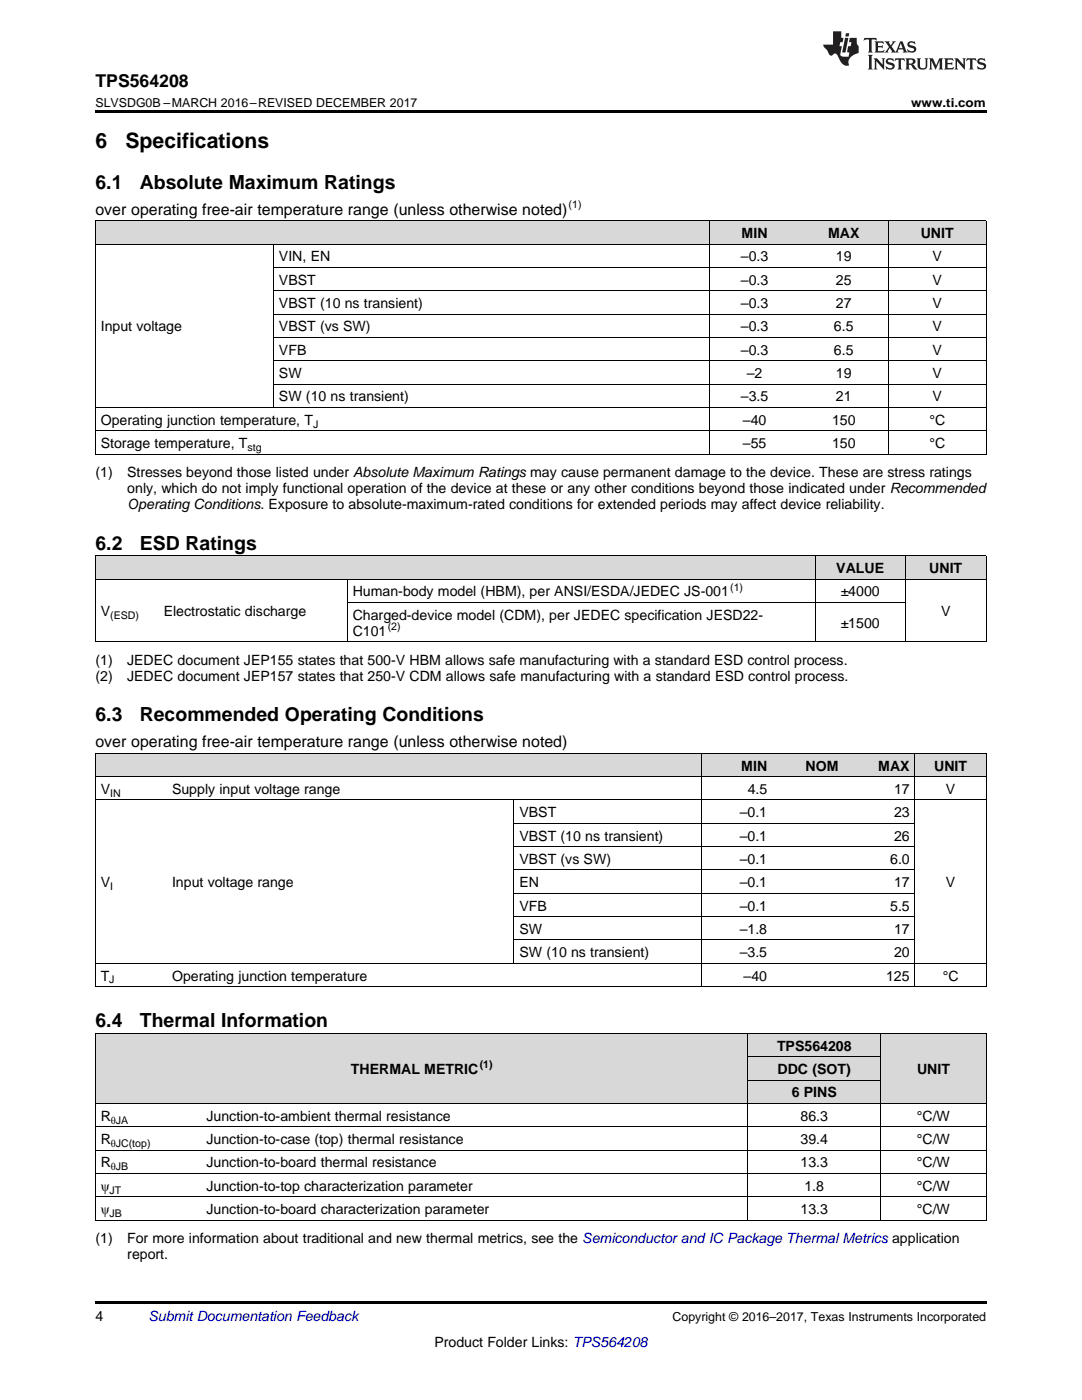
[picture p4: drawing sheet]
<svg xmlns="http://www.w3.org/2000/svg" width="216mm" height="279mm" viewBox="0 0 216 279" stroke-linecap="round" stroke-linejoin="round" font-family="sans-serif">
<defs><g id="words">
<g font-size="4.2">
<text x="19" y="29.6">6</text>
<text x="25" y="29.6">Specifications</text>
</g>
<g font-size="3.9">
<text x="19" y="37.7">6.1</text>
<text x="27.9" y="37.7">Absolute Maximum Ratings</text>
<text x="19" y="109.7">6.2</text>
<text x="27.9" y="109.7">ESD Ratings</text>
<text x="19" y="144">6.3</text>
<text x="27.9" y="144">Recommended Operating Conditions</text>
<text x="19" y="205">6.4</text>
<text x="27.9" y="205">Thermal Information</text>
</g>
<text font-size="3.5" x="19" y="17.3">TPS564208</text>
<g font-size="3.2">
<text x="19" y="42.9">over operating free-air temperature range (unless otherwise noted)</text>
<text x="19" y="149.1">over operating free-air temperature range (unless otherwise noted)</text>
</g>
<g font-size="2.8">
<text x="148" y="47.5">MIN</text>
<text x="165.2" y="47.5">MAX</text>
<text x="183.7" y="47.5">UNIT</text>
<text x="55.7" y="52.2">VIN, EN</text>
<text x="147.8" y="52.2">–0.3</text>
<text x="166.8" y="52.2">19</text>
<text x="186.1" y="52.2">V</text>
<text x="55.7" y="56.8">VBST</text>
<text x="147.8" y="56.8">–0.3</text>
<text x="166.8" y="56.8">25</text>
<text x="186.1" y="56.8">V</text>
<text x="55.7" y="61.5">VBST (10 ns transient)</text>
<text x="147.8" y="61.5">–0.3</text>
<text x="166.8" y="61.5">27</text>
<text x="186.1" y="61.5">V</text>
<text x="20.1" y="66.1">Input voltage</text>
<text x="55.7" y="66.1">VBST (vs SW)</text>
<text x="55.7" y="70.8">VFB</text>
<text x="147.8" y="66.1">–0.3</text>
<text x="147.8" y="70.8">–0.3</text>
<text x="166.4" y="66.1">6.5</text>
<text x="166.4" y="70.8">6.5</text>
<text x="186.1" y="66.1">V</text>
<text x="186.1" y="70.8">V</text>
<text x="55.7" y="75.5">SW</text>
<text x="149" y="75.5">–2</text>
<text x="166.8" y="75.5">19</text>
<text x="186.1" y="75.5">V</text>
<text x="55.7" y="80.1">SW (10 ns transient)</text>
<text x="147.8" y="80.1">–3.5</text>
<text x="166.8" y="80.1">21</text>
<text x="186.1" y="80.1">V</text>
<text x="20.1" y="84.8">Operating junction temperature, T</text>
<text x="20.1" y="89.4">Storage temperature, T</text>
<text x="148.2" y="84.8">–40</text>
<text x="148.2" y="89.4">–55</text>
<text x="166" y="84.8">150</text>
<text x="166" y="89.4">150</text>
<text x="185.5" y="84.8">°C</text>
<text x="185.5" y="89.4">°C</text>
<text x="19" y="95.3">(1)</text>
<text x="25.4" y="95.3">Stresses beyond those listed under Absolute Maximum Ratings may cause permanent damage to the device. These are stress ratings</text>
<text x="25.4" y="98.5">only, which do not imply functional operation of the device at these or any other conditions beyond those indicated under Recommended</text>
<text x="25.4" y="101.6">Operating Conditions. Exposure to absolute-maximum-rated conditions for extended periods may affect device reliability.</text>
<text x="70.4" y="119">Human-body model (HBM), per ANSI/ESDA/JEDEC JS-001</text>
<text x="166.9" y="114.4">VALUE</text>
<text x="167.7" y="119">±4000</text>
<text x="185.4" y="114.4">UNIT</text>
<text x="20.1" y="122.9">V</text>
<text x="32.7" y="122.9">Electrostatic discharge</text>
<text x="70.4" y="123.7">Charged-device model (CDM), per JEDEC specification JESD22-</text>
<text x="167.7" y="125.3">±1500</text>
<text x="187.8" y="122.9">V</text>
<text x="70.4" y="126.9">C101</text>
<text x="19" y="132.7">(1)</text>
<text x="19" y="135.9">(2)</text>
<text x="25.4" y="132.7">JEDEC document JEP155 states that 500-V HBM allows safe manufacturing with a standard ESD control process.</text>
<text x="25.4" y="135.9">JEDEC document JEP157 states that 250-V CDM allows safe manufacturing with a standard ESD control process.</text>
<text x="147.9" y="153.8">MIN</text>
<text x="160.7" y="153.8">NOM</text>
<text x="175.3" y="153.8">MAX</text>
<text x="186.4" y="153.8">UNIT</text>
<text x="20.1" y="158.4">V</text>
<text x="34.3" y="158.4">Supply input voltage range</text>
<text x="149.2" y="158.4">4.5</text>
<text x="178.4" y="158.4">17</text>
<text x="188.7" y="158.4">V</text>
<text x="103.6" y="163.1">VBST</text>
<text x="103.6" y="167.7">VBST (10 ns transient)</text>
<text x="147.6" y="163.1">–0.1</text>
<text x="147.6" y="167.7">–0.1</text>
<text x="178.4" y="163.1">23</text>
<text x="178.4" y="167.7">26</text>
<text x="103.6" y="172.4">VBST (vs SW)</text>
<text x="147.6" y="172.4">–0.1</text>
<text x="177.6" y="172.4">6.0</text>
<text x="20.1" y="177.1">V</text>
<text x="34.3" y="177.1">Input voltage range</text>
<text x="103.6" y="177.1">EN</text>
<text x="147.6" y="177.1">–0.1</text>
<text x="178.4" y="177.1">17</text>
<text x="188.7" y="177.1">V</text>
<text x="103.6" y="181.7">VFB</text>
<text x="147.6" y="181.7">–0.1</text>
<text x="177.6" y="181.7">5.5</text>
<text x="103.6" y="186.4">SW</text>
<text x="103.6" y="191">SW (10 ns transient)</text>
<text x="147.6" y="186.4">–1.8</text>
<text x="147.6" y="191">–3.5</text>
<text x="178.4" y="186.4">17</text>
<text x="178.4" y="191">20</text>
<text x="20.1" y="195.7">T</text>
<text x="34.3" y="195.7">Operating junction temperature</text>
<text x="148.4" y="195.7">–40</text>
<text x="176.8" y="195.7">125</text>
<text x="188.1" y="195.7">°C</text>
<text x="155" y="209.7">TPS564208</text>
<text x="70" y="214.3">THERMAL METRIC</text>
<text x="155.2" y="214.3">DDC (SOT)</text>
<text x="183" y="214.3">UNIT</text>
<text x="158" y="219">6 PINS</text>
<text x="20.1" y="223.7">R</text>
<text x="41.2" y="223.7">Junction-to-ambient thermal resistance</text>
<text x="159.7" y="223.7">86.3</text>
<text x="183" y="223.7">°C/W</text>
<text x="20.1" y="228.3">R</text>
<text x="20.1" y="233">R</text>
<text x="41.2" y="228.3">Junction-to-case (top) thermal resistance</text>
<text x="41.2" y="233">Junction-to-board thermal resistance</text>
<text x="159.7" y="228.3">39.4</text>
<text x="159.7" y="233">13.3</text>
<text x="183" y="228.3">°C/W</text>
<text x="183" y="233">°C/W</text>
<text x="20.1" y="237.6">ψ</text>
<text x="41.2" y="237.6">Junction-to-top characterization parameter</text>
<text x="160.5" y="237.6">1.8</text>
<text x="183" y="237.6">°C/W</text>
<text x="20.1" y="242.3">ψ</text>
<text x="41.2" y="242.3">Junction-to-board characterization parameter</text>
<text x="159.7" y="242.3">13.3</text>
<text x="183" y="242.3">°C/W</text>
<text x="19" y="248.1">(1)</text>
<text x="25.4" y="248.1">For more information about traditional and new thermal metrics, see the Semiconductor and IC Package Thermal Metrics application</text>
<text x="25.4" y="251.3">report.</text>
<text x="19" y="263.6">4</text>
<text x="86.7" y="268.9">Product Folder Links: TPS564208</text>
</g>
<text font-size="2.8" fill="#0000c8" x="29.6" y="263.6">Submit Documentation Feedback</text>
<g font-size="2.5">
<text x="19" y="21.4">SLVSDG0B –MARCH 2016–REVISED DECEMBER 2017</text>
<text x="181.8" y="21.4">www.ti.com</text>
<text x="134.2" y="263.6">Copyright © 2016–2017, Texas Instruments Incorporated</text>
</g>
<g font-size="2.1">
<text x="113.5" y="41.6">(1)</text>
<text x="49.4" y="90">stg</text>
<text x="62.5" y="85.3">J</text>
<text x="145.7" y="117.9">(1)</text>
<text x="22" y="123.5">(ESD)</text>
<text x="77.4" y="125.7">(2)</text>
<text x="22" y="159">IN</text>
<text x="22" y="177.6">I</text>
<text x="21.8" y="196.3">J</text>
<text x="95.7" y="213.2">(1)</text>
<text x="22.1" y="224.2">θJA</text>
<text x="22.1" y="228.9">θJC(top)</text>
<text x="22.1" y="233.5">θJB</text>
<text x="21.9" y="238.2">JT</text>
<text x="21.9" y="242.9">JB</text>
</g>
</g></defs>
<g fill="#d8d8d8">
<path d="M19 206.3h21.1v14h-21.1z"/>
<path d="M40.1 206.3h109.2v14h-109.2z"/>
<path d="M175.7 206.3h21.1v14h-21.1z"/>
<path d="M149.3 215.6h26.4v4.7h-26.4z"/>
<path d="M149.3 211h26.4v4.6h-26.4z"/>
<path d="M149.3 206.3h26.4v4.7h-26.4z"/>
<path d="M19 150.4h14.3v4.6h-14.3z"/>
<path d="M33.3 150.4h69.3v4.6h-69.3z"/>
<path d="M102.6 150.4h37.3v4.6h-37.3z"/>
<path d="M139.9 150.4h14.3v4.6h-14.3z"/>
<path d="M154.2 150.4h14.2v4.6h-14.2z"/>
<path d="M168.4 150.4h14.2v4.6h-14.2z"/>
<path d="M182.6 150.4h14.2v4.6h-14.2z"/>
<path d="M19 111h12.6v4.6h-12.6z"/>
<path d="M31.6 111h37.7v4.6h-37.7z"/>
<path d="M69.3 111h93.4v4.6h-93.4z"/>
<path d="M162.7 111h18v4.6h-18z"/>
<path d="M180.7 111h16.1v4.6h-16.1z"/>
<path d="M19 44.1h35.6v4.7h-35.6z"/>
<path d="M54.6 44.1h87.1v4.7h-87.1z"/>
<path d="M141.7 44.1h17.8v4.7h-17.8z"/>
<path d="M159.5 44.1h17.8v4.7h-17.8z"/>
<path d="M177.3 44.1h19.5v4.7h-19.5z"/>
</g>
<g fill="#000">
<path d="M19 22h177.8v.5h-177.8zM19 128.1h.2zM69.2 128.1h.1zM162.6 128.1h.1zM180.6 128.1h.1zM196.7 128.1h.1zM19 196.9l.2 .1zM102.5 196.9l.1 .1zM139.8 196.9l.1 .1zM182.5 196.9l.1 .1zM196.7 196.9l.1 .1zM19 243.5l.2 .1z"/>
<path d="M149.2 243.5l.1 .1zM175.6 243.5l.1 .1zM196.7 243.5l.1 .1zM19 259.7h177.8v.5h-177.8z"/>
</g>
<g fill="none" stroke="#000" stroke-width=".2">
<path d="M19 48.7h177.8M19 44.1h177.8M19.1 44.1v46.6M54.6 48.8v32.6M54.6 58h142.2M54.6 53.4h142.2M141.7 44.1v46.6M177.2 44.1v46.6M196.8 44.1v46.6M54.6 76.7h142.2M54.6 72h142.2M54.6 67.4h142.2"/>
<path d="M54.6 62.7h142.2M19 90.6h177.8M19 86h177.8M19 81.3h177.8M19 115.6h177.8M19 110.9h177.8M19.1 110.9v17.2M69.3 115.6v12.5M162.6 110.9v17.2M180.6 110.9v17.2M196.8 110.9v17.2M19 128.1h177.8"/>
<path d="M69.3 120.2h111.4M19 150.3l177.8 .1v46.6M19 159.6h177.8M19 155h177.8M19.1 150.4v46.6M102.5 159.7v32.6M139.9 150.4v46.6M182.5 150.4v46.6M102.6 178.3h80M102.6 173.6h80M102.6 169h80M102.6 164.3h80"/>
<path d="M19 196.9h177.8M19 192.2h177.8M102.6 187.6h80M102.6 182.9h80M19 206.3h177.8M19.1 206.3v37.3M149.2 206.3v37.3M149.3 215.6h26.4M149.3 210.9h26.4M175.7 206.3v37.3M196.8 206.3v37.3M19 238.8h177.8"/>
<path d="M19 234.2h177.8M19 229.5h177.8M19 224.9h177.8M19 220.2h177.8M19 243.5h177.8"/>
</g>
<g fill="#231f20">
<path d="M172.5 7.6l-.1 .5 .4-.2h.6v.1v2.1l-.2 .4h.9l-.2-.4v-2.1l.1-.1h.5l.5 .2-.2-.5zM174.5 8.3l.2 .3v1.5l-.2 .4h1.8l.2-.6a1.04 1.04 0 0 1-1.3 .2v-.7h.6l.3 .2v-.6l-.3 .2h-.6v-.6l.8-.1 .4 .3-.2-.5zM176.5 8.3l.9 1.1-.9 1.1h.8l-.2-.2 .4-.7 .5 .7-.2 .2h1.5l-.2-.2 .2-.4h.9l.1 .4-.2 .2h1l-.3-.3-.7-1.9h-.5l-.9 2-.8-1 .9-1h-.8l.1 .3-.4 .5-.3-.6 .1-.2zM179.7 8.6l.4 1h-.7zM181.3 8.4a.63 .63 0 0 0-.2 .7 .63 .63 0 0 0 .6 .4l.6 .2 .1 .2a.75 .75 0 0 1-.7 .4 .75 .75 0 0 1-.6-.5l.1 .7 .1-.1a1.11 1.11 0 0 0 1.5-.6 1.13 1.13 0 0 0-1.2-.8l-.1-.4a1.04 1.04 0 0 1 1.2 .2l-.2-.5-.2 .1-.4-.2zM173.2 10.9l.2 .4v2.2l-.2 .4h1l-.3-.4v-2.2l.3-.4zM174.3 11.6l.3 .4v1.5l-.3 .4h.8l-.2-.4v-1.3l1.5 1.7v-1.9l.2-.4h-.7l.2 .4v.9l-1.1-1.3zM177 11.8a.62 .62 0 0 0-.2 .7 .62 .62 0 0 0 .6 .4l.6 .1 .1 .3a.76 .76 0 0 1-.7 .3 .76 .76 0 0 1-.7-.4l.2 .7 .1-.1a1.11 1.11 0 0 0 1.5-.6 1.13 1.13 0 0 0-1.2-.8l-.1-.4a1.04 1.04 0 0 1 1.2 .2l-.2-.6-.2 .1-.5-.1zM178.7 11.6l-.2 .6a.61 .61 0 0 1 .8-.3v1.6l-.2 .4h.9l-.2-.4v-1.6a.63 .63 0 0 1 .7 .3l-.1-.6zM180.6 11.6l.3 .4v1.5l-.3 .4h1l-.2-.2-.1-.8 .6 .2a.76 .76 0 0 0 1.2 .7l-1-1a.58 .58 0 0 0 .6-.5 .58 .58 0 0 0-.5-.6zM181.4 11.9h.1a.45 .45 0 0 1 .5 .1 .45 .45 0 0 1 .1 .5l-.8 .2zM182.9 11.6l.2 .2a2.17 2.17 0 0 0 .3 1.9 .99 .99 0 0 0 1.6-.6v-1.1l.2-.4h-.7l.2 .2a1.92 1.92 0 0 1-.2 1.8 .6 .6 0 0 1-.9-.5v-1.1l.2-.4zM185.4 11.6l.2 .4v1.5l-.2 .4h.7l-.2-.4v-1.4l.8 1.8 .8-1.8v1.4l-.2 .4h.9l-.2-.4v-1.5l.2-.4h-.8l-.6 1.5-.6-1.5zM188.4 11.6l.2 .4v1.5l-.2 .4h1.8l.1-.6a1.04 1.04 0 0 1-1.2 .1v-.6h.5l.4 .2v-.6l-.4 .2h-.5v-.7h.8l.3 .3-.1-.6zM190.5 11.6l.2 .4v1.5l-.2 .4h.7l-.2-.4v-1.3l1.5 1.7v-1.9l.2-.4h-.7l.2 .4v.9l-1.1-1.3zM192.9 11.6l-.1 .6a.61 .61 0 0 1 .7-.3l.1 1.6-.3 .4h1l-.3-.4 .1-1.6a.63 .63 0 0 1 .7 .3l-.1-.6zM195.2 11.8a.62 .62 0 0 0-.2 .7 .62 .62 0 0 0 .6 .4l.6 .1 .1 .3a.76 .76 0 0 1-.7 .3 .76 .76 0 0 1-.6-.4l.1 .7 .1-.1a1.11 1.11 0 0 0 1.6-.6 1.13 1.13 0 0 0-1.3-.8l-.1-.4a1.04 1.04 0 0 1 1.2 .2l-.1-.6-.2 .1-.5-.1z"/>
<path d="M166.2 6.3v2.6h-1.9v.4l.8 .9a.91 .91 0 0 0 1 .8 .56 .56 0 0 1 .5-.3 .56 .56 0 0 1 .5 .3l.4 .8a1.53 1.53 0 0 0 1.9 1.2 1.54 1.54 0 0 1 1-2.1l.9-.3v-1.4a1.52 1.52 0 0 1-.4-1.6h-1.3l-.2 .8h.5l-.2 .8h-.5l-.1 1v.2l.4 .1-.2 .8a1.93 1.93 0 0 1-1.6-.3l.3-1.8h-.5l.2-.8h.4l.2-.8h-.4v-1.3zM168.6 7.6l-.6 2.9h.7l.6-2.9zM168.8 6.6l-.1 .7h.6l.2-.7z"/>
</g>
<use href="#words"/>
</svg>
